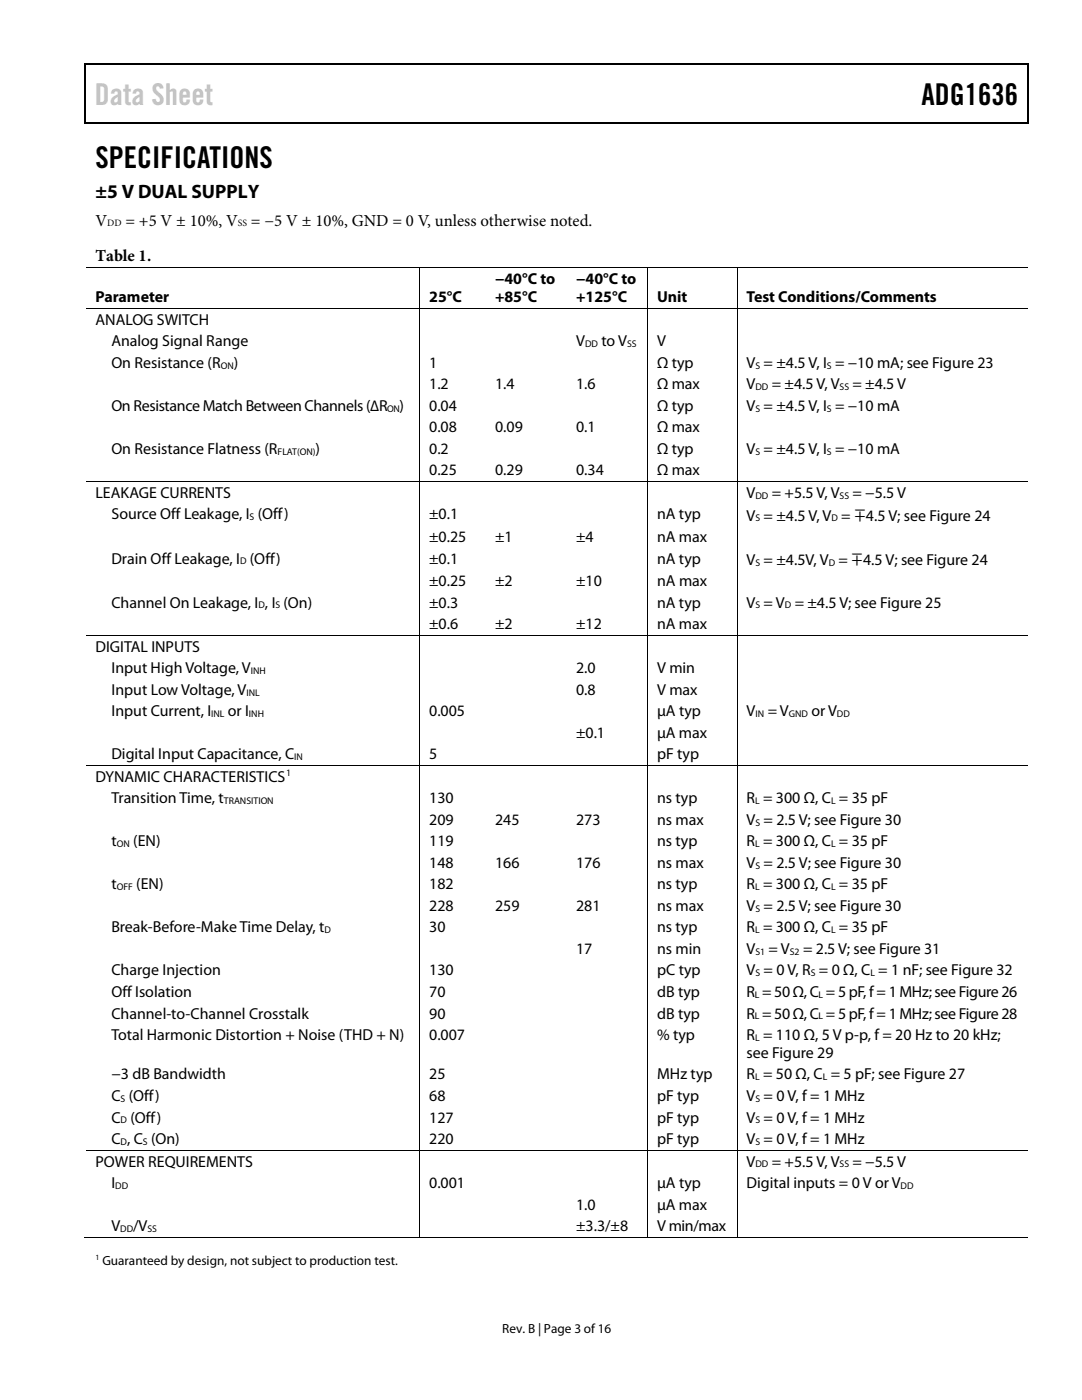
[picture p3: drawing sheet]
<svg xmlns="http://www.w3.org/2000/svg" width="216mm" height="279mm" viewBox="0 0 216 279" stroke-linecap="round" stroke-linejoin="round" font-family="sans-serif">
<defs><g id="words">
<text font-size="6" fill="#c1c1c1" x="18.9" y="21">Data Sheet</text>
<g font-size="6">
<text x="183.9" y="21">ADG1636</text>
<text x="19" y="33.6">SPECIFICATIONS</text>
</g>
<text font-size="3.9" x="19" y="39.6">±5 V DUAL SUPPLY</text>
<g font-size="3.3">
<text x="19" y="45">V</text>
<text x="25" y="45">= +5 V ± 10%, V</text>
<text x="50.1" y="45">= −5 V ± 10%, GND = 0 V, unless otherwise noted.</text>
<text x="19" y="52.1">Table 1.</text>
</g>
<g font-size="3.2">
<text x="98.8" y="56.7">−40°C to</text>
<text x="115" y="56.7">−40°C to</text>
<text x="19" y="60.3">Parameter</text>
<text x="19" y="64.8">ANALOG SWITCH</text>
<text x="85.6" y="60.3">25°C</text>
<text x="98.8" y="60.3">+85°C</text>
<text x="115" y="60.3">+125°C</text>
<text x="131.1" y="60.3">Unit</text>
<text x="149" y="60.3">Test Conditions/Comments</text>
<text x="22.2" y="69.1">Analog Signal Range</text>
<text x="115" y="69.1">V</text>
<text x="120" y="69.1">to V</text>
<text x="131.1" y="69.1">V</text>
<text x="22.2" y="73.4">On Resistance (R</text>
<text x="46.7" y="73.4">)</text>
<text x="85.6" y="77.7">1.2</text>
<text x="85.6" y="73.4">1</text>
<text x="98.8" y="77.7">1.4</text>
<text x="115" y="77.7">1.6</text>
<text x="131.1" y="77.7">Ω max</text>
<text x="131.1" y="73.4">Ω typ</text>
<text x="149" y="73.4">V = ±4.5 V, I = −10 mA; see Figure 23</text>
<text x="149" y="77.7">V</text>
<text x="154" y="77.7">= ±4.5 V, V</text>
<text x="170.1" y="77.7">= ±4.5 V</text>
<text x="22.2" y="82">On Resistance Match Between Channels (∆R</text>
<text x="79.7" y="82">)</text>
<text x="85.6" y="82">0.04</text>
<text x="131.1" y="82">Ω typ</text>
<text x="149" y="82">V = ±4.5 V, I = −10 mA</text>
<text x="85.6" y="86.3">0.08</text>
<text x="98.8" y="86.3">0.09</text>
<text x="115" y="86.3">0.1</text>
<text x="131.1" y="86.3">Ω max</text>
<text x="22.2" y="90.6">On Resistance Flatness (R</text>
<text x="62.9" y="90.6">)</text>
<text x="85.6" y="90.6">0.2</text>
<text x="85.6" y="94.9">0.25</text>
<text x="98.8" y="94.9">0.29</text>
<text x="115" y="94.9">0.34</text>
<text x="131.1" y="90.6">Ω typ</text>
<text x="131.1" y="94.9">Ω max</text>
<text x="149" y="90.6">V = ±4.5 V, I = −10 mA</text>
<text x="19" y="99.4">LEAKAGE CURRENTS</text>
<text x="149" y="99.4">V</text>
<text x="154" y="99.4">= +5.5 V, V</text>
<text x="170.1" y="99.4">= −5.5 V</text>
<text x="22.2" y="103.7">Source Off Leakage, I (Off)</text>
<text x="85.6" y="103.7">±0.1</text>
<text x="131.1" y="103.7">nA typ</text>
<text x="149" y="103.9">V = ±4.5 V, V = ∓4.5 V; see Figure 24</text>
<text x="22.2" y="112.5">Drain Off Leakage, I (Off)</text>
<text x="85.6" y="108.2">±0.25</text>
<text x="85.6" y="112.5">±0.1</text>
<text x="98.8" y="108.2">±1</text>
<text x="115" y="108.2">±4</text>
<text x="131.1" y="108.2">nA max</text>
<text x="131.1" y="112.5">nA typ</text>
<text x="149" y="112.7">V = ±4.5V, V = ∓4.5 V; see Figure 24</text>
<text x="85.6" y="117">±0.25</text>
<text x="98.8" y="117">±2</text>
<text x="115" y="117">±10</text>
<text x="131.1" y="117">nA max</text>
<text x="22.2" y="121.3">Channel On Leakage, I , I (On)</text>
<text x="85.6" y="121.3">±0.3</text>
<text x="85.6" y="125.6">±0.6</text>
<text x="98.8" y="125.6">±2</text>
<text x="115" y="125.6">±12</text>
<text x="131.1" y="121.3">nA typ</text>
<text x="131.1" y="125.6">nA max</text>
<text x="149" y="121.3">V = V = ±4.5 V; see Figure 25</text>
<text x="19" y="130">DIGITAL INPUTS</text>
<text x="22.2" y="134.3">Input High Voltage, V</text>
<text x="115" y="134.3">2.0</text>
<text x="131.1" y="134.3">V min</text>
<text x="22.2" y="138.6">Input Low Voltage, V</text>
<text x="22.2" y="142.9">Input Current, I</text>
<text x="45.5" y="142.9">or I</text>
<text x="85.6" y="142.9">0.005</text>
<text x="115" y="138.6">0.8</text>
<text x="131.1" y="138.6">V max</text>
<text x="131.1" y="142.9">µA typ</text>
<text x="149" y="142.9">V</text>
<text x="153.2" y="142.9">= V</text>
<text x="161.9" y="142.9">or V</text>
<text x="115" y="147.2">±0.1</text>
<text x="131.1" y="147.2">µA max</text>
<text x="19" y="156">DYNAMIC CHARACTERISTICS</text>
<text x="22.2" y="151.5">Digital Input Capacitance, C</text>
<text x="85.6" y="151.5">5</text>
<text x="131.1" y="151.5">pF typ</text>
<text x="22.2" y="160.3">Transition Time, t</text>
<text x="85.6" y="160.3">130</text>
<text x="131.1" y="160.3">ns typ</text>
<text x="149" y="160.3">R = 300 Ω, C = 35 pF</text>
<text x="85.6" y="164.6">209</text>
<text x="98.8" y="164.6">245</text>
<text x="115" y="164.6">273</text>
<text x="131.1" y="164.6">ns max</text>
<text x="149" y="164.6">V = 2.5 V; see Figure 30</text>
<text x="22.2" y="168.9">t</text>
<text x="26.6" y="168.9">(EN)</text>
<text x="85.6" y="168.9">119</text>
<text x="85.6" y="173.2">148</text>
<text x="98.8" y="173.2">166</text>
<text x="115" y="173.2">176</text>
<text x="131.1" y="168.9">ns typ</text>
<text x="131.1" y="173.2">ns max</text>
<text x="149" y="168.9">R = 300 Ω, C = 35 pF</text>
<text x="149" y="173.2">V = 2.5 V; see Figure 30</text>
<text x="22.2" y="177.5">t</text>
<text x="27.2" y="177.5">(EN)</text>
<text x="85.6" y="177.5">182</text>
<text x="131.1" y="177.5">ns typ</text>
<text x="149" y="177.5">R = 300 Ω, C = 35 pF</text>
<text x="85.6" y="181.8">228</text>
<text x="98.8" y="181.8">259</text>
<text x="115" y="181.8">281</text>
<text x="131.1" y="181.8">ns max</text>
<text x="149" y="181.8">V = 2.5 V; see Figure 30</text>
<text x="22.2" y="186.1">Break-Before-Make Time Delay, t</text>
<text x="85.6" y="186.1">30</text>
<text x="115" y="190.4">17</text>
<text x="131.1" y="190.4">ns min</text>
<text x="131.1" y="186.1">ns typ</text>
<text x="149" y="190.4">V</text>
<text x="149" y="186.1">R = 300 Ω, C = 35 pF</text>
<text x="153.4" y="190.4">= V</text>
<text x="160.2" y="190.4">= 2.5 V; see Figure 31</text>
<text x="22.2" y="194.7">Charge Injection</text>
<text x="85.6" y="194.7">130</text>
<text x="131.1" y="194.7">pC typ</text>
<text x="149" y="194.7">V = 0 V, R = 0 Ω, C = 1 nF; see Figure 32</text>
<text x="22.2" y="199">Off Isolation</text>
<text x="22.2" y="203.3">Channel-to-Channel Crosstalk</text>
<text x="85.6" y="199">70</text>
<text x="85.6" y="203.3">90</text>
<text x="131.1" y="199">dB typ</text>
<text x="131.1" y="203.3">dB typ</text>
<text x="149" y="199">R =50 Ω, C = 5 pF, f = 1 MHz; seeFigure26</text>
<text x="149" y="203.3">R =50Ω, C = 5 pF, f = 1 MHz; seeFigure28</text>
<text x="22.2" y="207.6">Total Harmonic Distortion + Noise (THD + N)</text>
<text x="85.6" y="207.6">0.007</text>
<text x="131.1" y="207.6">% typ</text>
<text x="149" y="207.6">R = 110 Ω, 5 V p-p, f = 20 Hz to 20 kHz;</text>
<text x="22.2" y="215.4">−3 dB Bandwidth</text>
<text x="85.6" y="215.4">25</text>
<text x="131.1" y="215.4">MHz typ</text>
<text x="149" y="215.4">R = 50 Ω, C = 5 pF; see Figure 27</text>
<text x="149" y="211.2">see Figure 29</text>
<text x="22.2" y="219.7">C (Off)</text>
<text x="85.6" y="219.7">68</text>
<text x="131.1" y="219.7">pF typ</text>
<text x="149" y="219.7">V = 0 V, f = 1 MHz</text>
<text x="22.2" y="224">C (Off)</text>
<text x="85.6" y="224">127</text>
<text x="131.1" y="224">pF typ</text>
<text x="149" y="224">V = 0 V, f = 1 MHz</text>
<text x="19" y="232.8">POWER REQUIREMENTS</text>
<text x="22.2" y="228.3">C , C (On)</text>
<text x="85.6" y="228.3">220</text>
<text x="131.1" y="228.3">pF typ</text>
<text x="149" y="228.3">V = 0 V, f = 1 MHz</text>
<text x="149" y="232.8">V</text>
<text x="154" y="232.8">= +5.5 V, V</text>
<text x="170.1" y="232.8">= −5.5 V</text>
<text x="22.2" y="237.1">I</text>
<text x="85.6" y="237.1">0.001</text>
<text x="131.1" y="237.1">µA typ</text>
<text x="149" y="237.1">Digital inputs = 0 V or V</text>
<text x="22.2" y="245.7">V</text>
<text x="26.6" y="245.7">/V</text>
<text x="115" y="241.4">1.0</text>
<text x="115" y="245.7">±3.3/±8</text>
<text x="131.1" y="241.4">µA max</text>
<text x="131.1" y="245.7">V min/max</text>
</g>
<g font-size="2.6">
<text x="20.4" y="252.4">Guaranteed by design, not subject to production test.</text>
<text x="100.2" y="266">Rev. B | Page 3 of 16</text>
</g>
<g font-size="1.9">
<text x="21.4" y="45.2">DD</text>
<text x="47.5" y="45.2">SS</text>
<text x="116.7" y="69.3">DD</text>
<text x="125.1" y="69.3">SS</text>
<text x="44" y="73.6">ON</text>
<text x="150.7" y="73.6">S</text>
<text x="150.7" y="77.9">DD</text>
<text x="165" y="73.6">S</text>
<text x="167.5" y="77.9">SS</text>
<text x="77.3" y="82.1">ON</text>
<text x="150.7" y="82.1">S</text>
<text x="165" y="82.1">S</text>
<text x="55.4" y="90.7">FLAT(ON)</text>
<text x="150.7" y="90.7">S</text>
<text x="165" y="90.7">S</text>
<text x="150.7" y="99.5">DD</text>
<text x="167.5" y="99.5">SS</text>
<text x="49.8" y="103.8">S</text>
<text x="150.7" y="104.1">S</text>
<text x="165.9" y="104.1">D</text>
<text x="47.9" y="112.6">D</text>
<text x="150.7" y="112.9">S</text>
<text x="165.4" y="112.9">D</text>
<text x="51.6" y="121.4">D</text>
<text x="55" y="121.4">S</text>
<text x="150.7" y="121.4">S</text>
<text x="156.6" y="121.4">D</text>
<text x="50.1" y="134.5">INH</text>
<text x="42.2" y="143.1">INL</text>
<text x="49.2" y="138.8">INL</text>
<text x="49.7" y="143.1">INH</text>
<text x="150.7" y="143.1">IN</text>
<text x="157.4" y="143.1">GND</text>
<text x="167" y="143.1">DD</text>
<text x="57.1" y="154.9">1</text>
<text x="58.7" y="151.7">IN</text>
<text x="44.7" y="160.5">TRANSITION</text>
<text x="150.7" y="160.5">L</text>
<text x="165.8" y="160.5">L</text>
<text x="150.7" y="164.8">S</text>
<text x="23.3" y="169.1">ON</text>
<text x="150.7" y="169.1">L</text>
<text x="150.7" y="173.4">S</text>
<text x="165.8" y="169.1">L</text>
<text x="23.3" y="177.7">OFF</text>
<text x="150.7" y="177.7">L</text>
<text x="165.8" y="177.7">L</text>
<text x="150.7" y="181.9">S</text>
<text x="64.8" y="186.2">D</text>
<text x="150.7" y="186.2">L</text>
<text x="150.7" y="190.5">S1</text>
<text x="157.6" y="190.5">S2</text>
<text x="165.8" y="186.2">L</text>
<text x="150.7" y="194.8">S</text>
<text x="161.8" y="194.8">S</text>
<text x="173.7" y="194.8">L</text>
<text x="150.6" y="199.1">L</text>
<text x="150.6" y="203.4">L</text>
<text x="163.3" y="199.1">L</text>
<text x="163.3" y="203.4">L</text>
<text x="150.7" y="207.8">L</text>
<text x="150.7" y="215.6">L</text>
<text x="164.2" y="215.6">L</text>
<text x="24.1" y="219.9">S</text>
<text x="150.7" y="219.9">S</text>
<text x="24.1" y="224.2">D</text>
<text x="150.7" y="224.2">S</text>
<text x="24.1" y="228.5">D</text>
<text x="28.5" y="228.5">S</text>
<text x="150.7" y="228.5">S</text>
<text x="150.7" y="233">DD</text>
<text x="167.5" y="233">SS</text>
<text x="23" y="237.3">DD</text>
<text x="179.7" y="237.3">DD</text>
<text x="24" y="245.9">DD</text>
<text x="29.4" y="245.9">SS</text>
</g>
<text font-size="1.6" x="19" y="251.5">1</text>
</g></defs>
<g fill="#000">
<path d="M16.9 12.7h.2v1h-.2zM16.9 12.7h.2v.3h-.2zM82.5 12.7h.3v.3h-.3zM205.1 12.7h.2v1h-.2zM205.1 12.7h.2v.3h-.2zM16.9 24.4h.2v.3h-.2zM82.3 24.4h.2v.3h-.2zM205.1 24.4h.2v.3h-.2zM83.7 53.3h.1v.2h-.1zM96.9 53.3h.1v.2h-.1zM113.1 53.3h.1v.2h-.1zM129.1 53.3h.2v.2h-.2z"/>
<path d="M147 53.3h.2v.2h-.2zM83.7 61.5h.1v.2h-.1zM96.9 61.5h.1v.2h-.1zM113.1 61.5h.1v.2h-.1zM129.1 61.5h.2v.2h-.2zM147 61.5h.2v.2h-.2zM83.7 96.1h.1v.1h-.1zM96.9 96.1h.1v.1h-.1zM113.1 96.1h.1v.1h-.1zM129.1 96.1h.2v.1h-.2zM147 96.1h.2v.1h-.2zM83.7 126.7h.1v.2h-.1z"/>
<path d="M96.9 126.7h.1v.2h-.1zM113.1 126.7h.1v.2h-.1zM129.1 126.7h.2v.2h-.2zM147 126.7h.2v.2h-.2zM83.7 152.7h.1v.2h-.1zM96.9 152.7h.1v.2h-.1zM113.1 152.7h.1v.2h-.1zM129.1 152.7h.2v.2h-.2zM147 152.7h.2v.2h-.2zM83.7 229.5h.1v.2h-.1zM96.9 229.5h.1v.2h-.1zM113.1 229.5h.1v.2h-.1z"/>
<path d="M129.1 229.5h.2v.2h-.2zM147 229.5h.2v.2h-.2zM83.7 246.9h.1v.2h-.1zM96.6 246.9h.2v.2h-.2zM112.8 246.9h.2v.2h-.2zM129.1 246.9h.2v.2h-.2zM147 246.9h.2v.2h-.2z"/>
</g>
<path d="M17 13.7v10.7M17.1 12.8h65.4M82.8 12.8h122.3M205.2 13.7v10.7M17.1 24.5h188" fill="none" stroke="#000" stroke-width=".25"/>
<g fill="none" stroke="#000" stroke-width=".2">
<path d="M17.1 53.4h66.6M83.7 53.5v8M83.8 53.4h13.1M97 53.4h16.1M113.2 53.4h15.9M129.2 53.5v8M129.3 53.4h17.7M147.1 53.5v8M147.2 53.4h57.9M17.1 61.6h66.6M83.7 61.7v34.4M83.8 61.6h13.1"/>
<path d="M97 61.6h16.1M113.2 61.6h15.9M129.2 61.7v34.4M129.3 61.6h17.7M147.1 61.7v34.4M147.2 61.6h57.9M17.1 96.1h66.6M83.7 96.2v30.5M83.8 96.1h13.1M97 96.1h16.1M113.2 96.1h15.9M129.2 96.2v30.5"/>
<path d="M129.3 96.1h17.7M147.1 96.2v30.5M147.2 96.1h57.9M17.1 126.8h66.6M83.7 126.9v25.8M83.8 126.8h13.1M97 126.8h16.1M113.2 126.8h15.9M129.2 126.9v25.8M129.3 126.8h17.7M147.1 126.9v25.8M147.2 126.8h57.9"/>
<path d="M17.1 152.8h66.6M83.7 152.9v76.6M83.8 152.8h13.1M97 152.8h16.1M113.2 152.8h15.9M129.2 152.9v76.6M129.3 152.8h17.7M147.1 152.9v76.6M147.2 152.8h57.9M17.1 229.6h66.6M83.7 229.7v17.2M83.8 229.6h13.1"/>
<path d="M97 229.6h16.1M113.2 229.6h15.9M129.2 229.7v17.2M129.3 229.6h17.7M147.1 229.7v17.2M147.2 229.6h57.9M16.9 247h66.8M83.8 247h45.3M129.3 247h17.7M147.2 247h57.9"/>
</g>
<use href="#words"/>
</svg>
